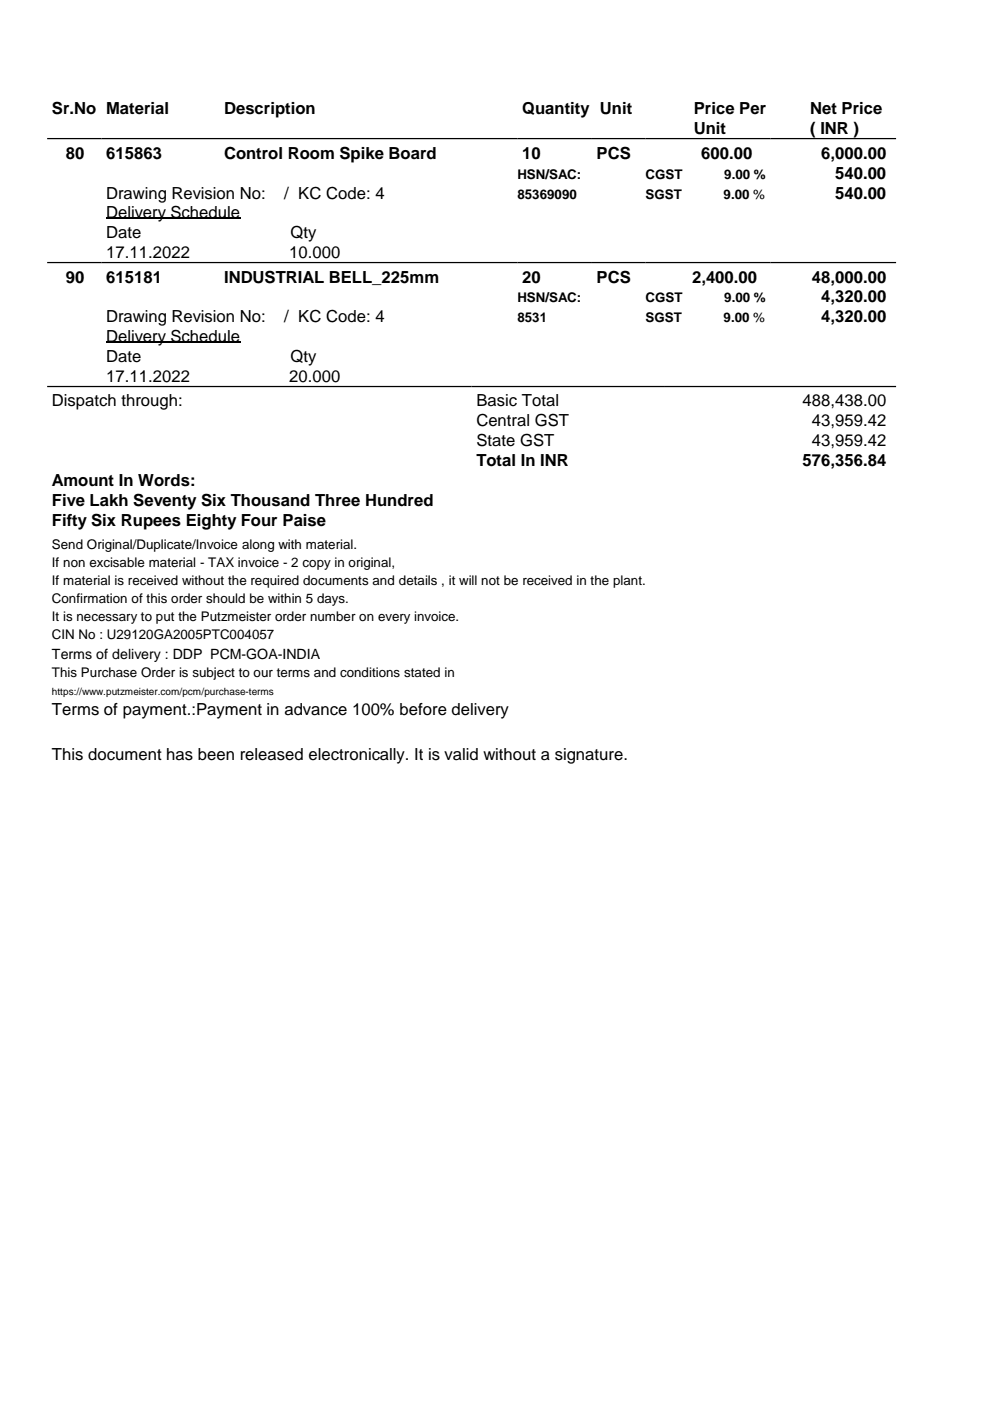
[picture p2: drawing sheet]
<svg xmlns="http://www.w3.org/2000/svg" width="210mm" height="297mm" viewBox="0 0 210 297" stroke-linecap="round" stroke-linejoin="round" font-family="sans-serif">
<defs><g id="words">
<g font-size="3.5">
<text x="11" y="24.3">Sr.No Material</text>
<text x="47.5" y="24.3">Description</text>
<text x="110.7" y="24.3">Quantity Unit</text>
<text x="147.1" y="24.3">Price Per</text>
<text x="147.1" y="28.5">Unit</text>
<text x="171.8" y="24.3">Net Price</text>
<text x="171.8" y="28.5">( INR )</text>
<text x="13.9" y="33.6">80</text>
<text x="22.5" y="33.6">615863</text>
<text x="47.5" y="33.6">Control Room Spike Board</text>
<text x="110.7" y="33.6">10</text>
<text x="126.5" y="33.6">PCS</text>
<text x="148.7" y="33.6">600.00</text>
<text x="174.1" y="33.6">6,000.00</text>
<text x="177.1" y="37.9">540.00</text>
<text x="22.5" y="42.1">Drawing Revision No:</text>
<text x="22.5" y="46.3">Delivery Schedule</text>
<text x="60.3" y="42.1">/ KC Code: 4</text>
<text x="177.1" y="42.1">540.00</text>
<text x="22.5" y="50.6">Date</text>
<text x="61.6" y="50.6">Qty</text>
<text x="13.9" y="59.9">90</text>
<text x="22.5" y="54.8">17.11.2022</text>
<text x="22.5" y="59.9">615181</text>
<text x="47.5" y="59.9">INDUSTRIAL BELL_225mm</text>
<text x="61.3" y="54.8">10.000</text>
<text x="110.7" y="59.9">20</text>
<text x="126.5" y="59.9">PCS</text>
<text x="146.7" y="59.9">2,400.00</text>
<text x="172.1" y="59.9">48,000.00</text>
<text x="174.1" y="64.1">4,320.00</text>
<text x="22.5" y="68.4">Drawing Revision No:</text>
<text x="60.3" y="68.4">/ KC Code: 4</text>
<text x="174.1" y="68.4">4,320.00</text>
<text x="22.5" y="72.6">Delivery Schedule</text>
<text x="22.5" y="76.8">Date</text>
<text x="61.6" y="76.8">Qty</text>
<text x="22.5" y="81.1">17.11.2022</text>
<text x="61.3" y="81.1">20.000</text>
<text x="11" y="86.2">Dispatch through:</text>
<text x="101" y="86.2">Basic Total</text>
<text x="170.2" y="86.2">488,438.00</text>
<text x="101" y="90.4">Central GST</text>
<text x="101" y="94.7">State GST</text>
<text x="172.1" y="90.4">43,959.42</text>
<text x="172.1" y="94.7">43,959.42</text>
<text x="101" y="98.9">Total In INR</text>
<text x="170.2" y="98.9">576,356.84</text>
<text x="11" y="103.1">Amount In Words:</text>
<text x="11" y="107.4">Five Lakh Seventy Six Thousand Three Hundred</text>
<text x="11" y="111.6">Fifty Six Rupees Eighty Four Paise</text>
<text x="11" y="151.7">Terms of payment.:Payment in advance 100% before delivery</text>
<text x="11" y="161">This document has been released electronically. It is valid without a signature.</text>
</g>
<text font-size="3" x="11" y="139.8">Terms of delivery : DDP PCM-GOA-INDIA</text>
<g font-size="2.8">
<text x="109.7" y="37.9">HSN/SAC:</text>
<text x="136.9" y="37.9">CGST</text>
<text x="153.6" y="37.9">9.00 %</text>
<text x="109.7" y="42.1">85369090</text>
<text x="136.9" y="42.1">SGST</text>
<text x="153.4" y="42.1">9.00 %</text>
<text x="109.7" y="64.1">HSN/SAC:</text>
<text x="136.9" y="64.1">CGST</text>
<text x="153.6" y="64.1">9.00 %</text>
<text x="109.7" y="68.4">8531</text>
<text x="136.9" y="68.4">SGST</text>
<text x="153.4" y="68.4">9.00 %</text>
<text x="11" y="116.3">Send Original/Duplicate/Invoice along with material.</text>
<text x="11" y="120.1">If non excisable material - TAX invoice - 2 copy in original,</text>
<text x="11" y="124">If material is received without the required documents and details , it will not be received in the plant.</text>
<text x="11" y="127.8">Confirmation of this order should be within 5 days.</text>
<text x="11" y="131.7">It is necessary to put the Putzmeister order number on every invoice.</text>
<text x="11" y="135.5">CIN No : U29120GA2005PTC004057</text>
<text x="11" y="143.6">This Purchase Order is subject to our terms and conditions stated in</text>
</g>
<text font-size="2.1" x="11" y="147.4">https://www.putzmeister.com/pcm/purchase-terms</text>
</g></defs>
<path d="M22.5 46.3h28.4M22.5 72.6h28.4" fill="none" stroke="#000" stroke-width=".35"/>
<path d="M10 29.4h180M10 55.7h180M10 82h180" fill="none" stroke="#000" stroke-width=".26"/>
<use href="#words"/>
</svg>
